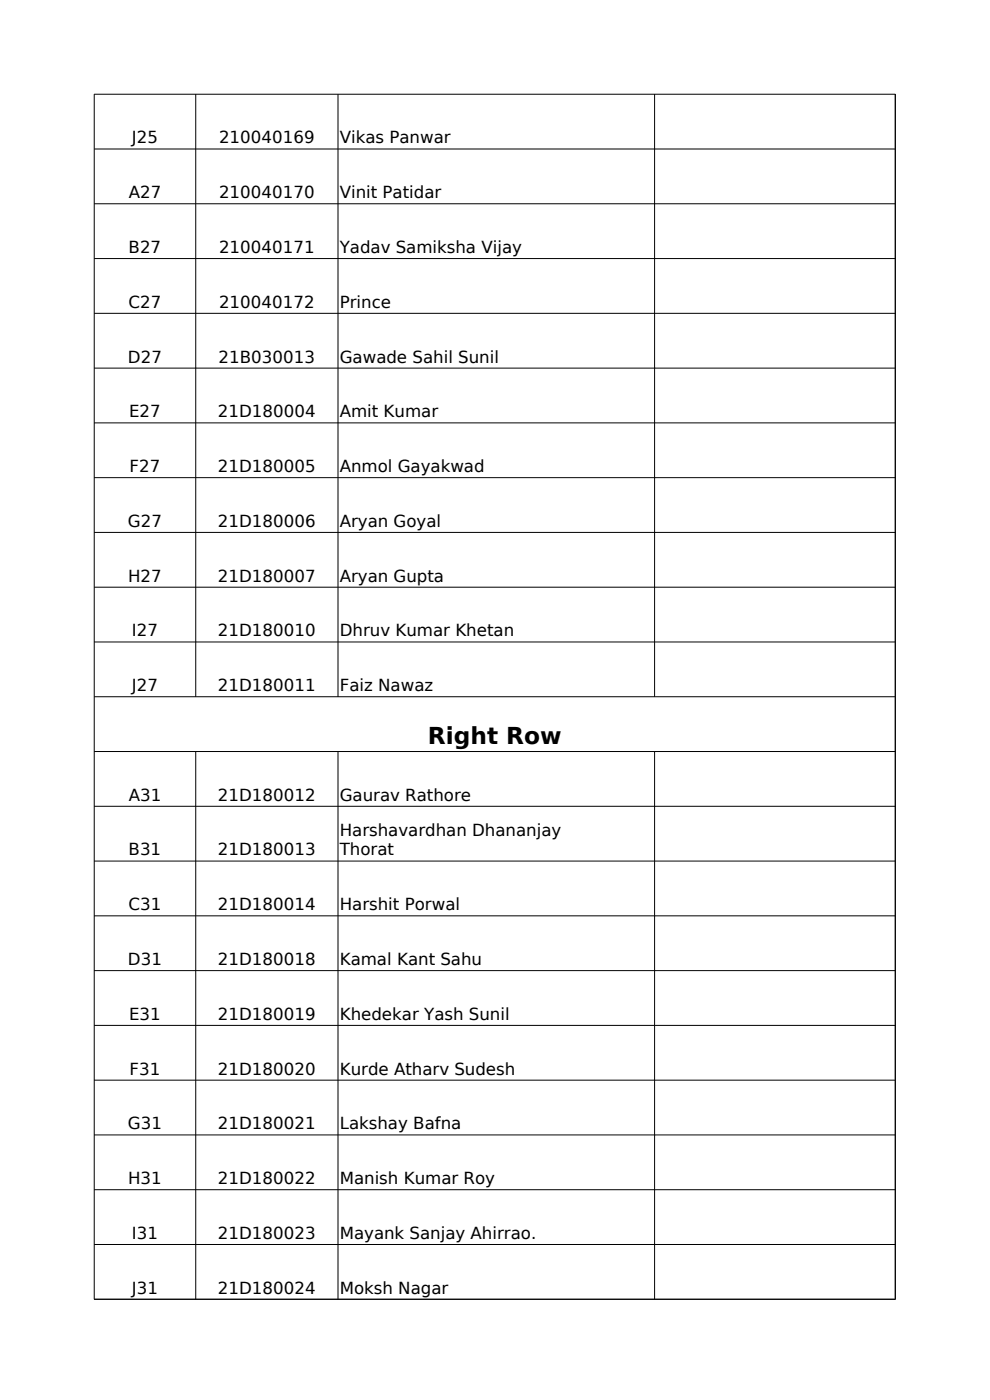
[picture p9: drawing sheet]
<svg xmlns="http://www.w3.org/2000/svg" width="210mm" height="297mm" viewBox="0 0 210 297" stroke-linecap="round" stroke-linejoin="round" font-family="sans-serif">
<defs><g id="words">
<text font-size="4.9" x="90.8" y="157.9">Right Row</text>
<g font-size="3.5">
<text x="28" y="30.4">J25</text>
<text x="46.5" y="30.4">210040169</text>
<text x="72.1" y="30.4">Vikas Panwar</text>
<text x="27.3" y="42.1">A27</text>
<text x="46.5" y="42.1">210040170</text>
<text x="72.1" y="42.1">Vinit Patidar</text>
<text x="27.3" y="53.7">B27</text>
<text x="46.5" y="53.7">210040171</text>
<text x="72.1" y="53.7">Yadav Samiksha Vijay</text>
<text x="27.3" y="65.3">C27</text>
<text x="46.5" y="65.3">210040172</text>
<text x="72.1" y="65.3">Prince</text>
<text x="27.1" y="76.9">D27</text>
<text x="46.4" y="76.9">21B030013</text>
<text x="72.1" y="76.9">Gawade Sahil Sunil</text>
<text x="27.4" y="88.5">E27</text>
<text x="46.2" y="88.5">21D180004</text>
<text x="72.1" y="88.5">Amit Kumar</text>
<text x="27.5" y="100.2">F27</text>
<text x="46.2" y="100.2">21D180005</text>
<text x="72.1" y="100.2">Anmol Gayakwad</text>
<text x="27.1" y="111.8">G27</text>
<text x="46.2" y="111.8">21D180006</text>
<text x="72.1" y="111.8">Aryan Goyal</text>
<text x="27.2" y="123.4">H27</text>
<text x="46.2" y="123.4">21D180007</text>
<text x="72.1" y="123.4">Aryan Gupta</text>
<text x="28" y="135">I27</text>
<text x="46.2" y="135">21D180010</text>
<text x="72.1" y="135">Dhruv Kumar Khetan</text>
<text x="28" y="146.6">J27</text>
<text x="46.2" y="146.6">21D180011</text>
<text x="72.1" y="146.6">Faiz Nawaz</text>
<text x="27.3" y="169.9">A31</text>
<text x="46.2" y="169.9">21D180012</text>
<text x="72.1" y="169.9">Gaurav Rathore</text>
<text x="72.1" y="177.3">Harshavardhan Dhananjay</text>
<text x="27.3" y="181.5">B31</text>
<text x="46.2" y="181.5">21D180013</text>
<text x="72.1" y="181.5">Thorat</text>
<text x="27.3" y="193.1">C31</text>
<text x="46.2" y="193.1">21D180014</text>
<text x="72.1" y="193.1">Harshit Porwal</text>
<text x="27.1" y="204.7">D31</text>
<text x="46.2" y="204.7">21D180018</text>
<text x="72.1" y="204.7">Kamal Kant Sahu</text>
<text x="27.4" y="216.3">E31</text>
<text x="46.2" y="216.3">21D180019</text>
<text x="72.1" y="216.3">Khedekar Yash Sunil</text>
<text x="27.5" y="228">F31</text>
<text x="46.2" y="228">21D180020</text>
<text x="72.1" y="228">Kurde Atharv Sudesh</text>
<text x="27.1" y="239.6">G31</text>
<text x="46.2" y="239.6">21D180021</text>
<text x="72.1" y="239.6">Lakshay Bafna</text>
<text x="27.2" y="251.2">H31</text>
<text x="46.2" y="251.2">21D180022</text>
<text x="72.1" y="251.2">Manish Kumar Roy</text>
<text x="28" y="262.8">I31</text>
<text x="46.2" y="262.8">21D180023</text>
<text x="72.1" y="262.8">Mayank Sanjay Ahirrao.</text>
<text x="28" y="274.4">J31</text>
<text x="46.2" y="274.4">21D180024</text>
<text x="72.1" y="274.4">Moksh Nagar</text>
</g>
</g></defs>
<g fill="none" stroke="#000" stroke-width=".21">
<path d="M41.5 20v127.8M71.7 20v127.8M138.9 20v127.8M189.9 20v255.7M189.9 20h-169.9v255.7M20 31.6h169.9M20 43.2h169.9M20 54.9h169.9M20 66.5h169.9M20 78.1h169.9M20 89.7h169.9M20 101.3h169.9"/>
<path d="M20 113h169.9M20 124.6h169.9M20 136.2h169.9M20 147.8h169.9M20 159.4h169.9M41.5 159.4v116.3M71.7 159.4v116.3M138.9 159.4v116.3M20 171.1h169.9M20 182.7h169.9M20 194.3h169.9M20 205.9h169.9"/>
<path d="M20 217.5h169.9M20 229.2h169.9M20 240.8h169.9M20 252.4h169.9M20 264h169.9M20 275.6h169.9"/>
</g>
<use href="#words"/>
</svg>
